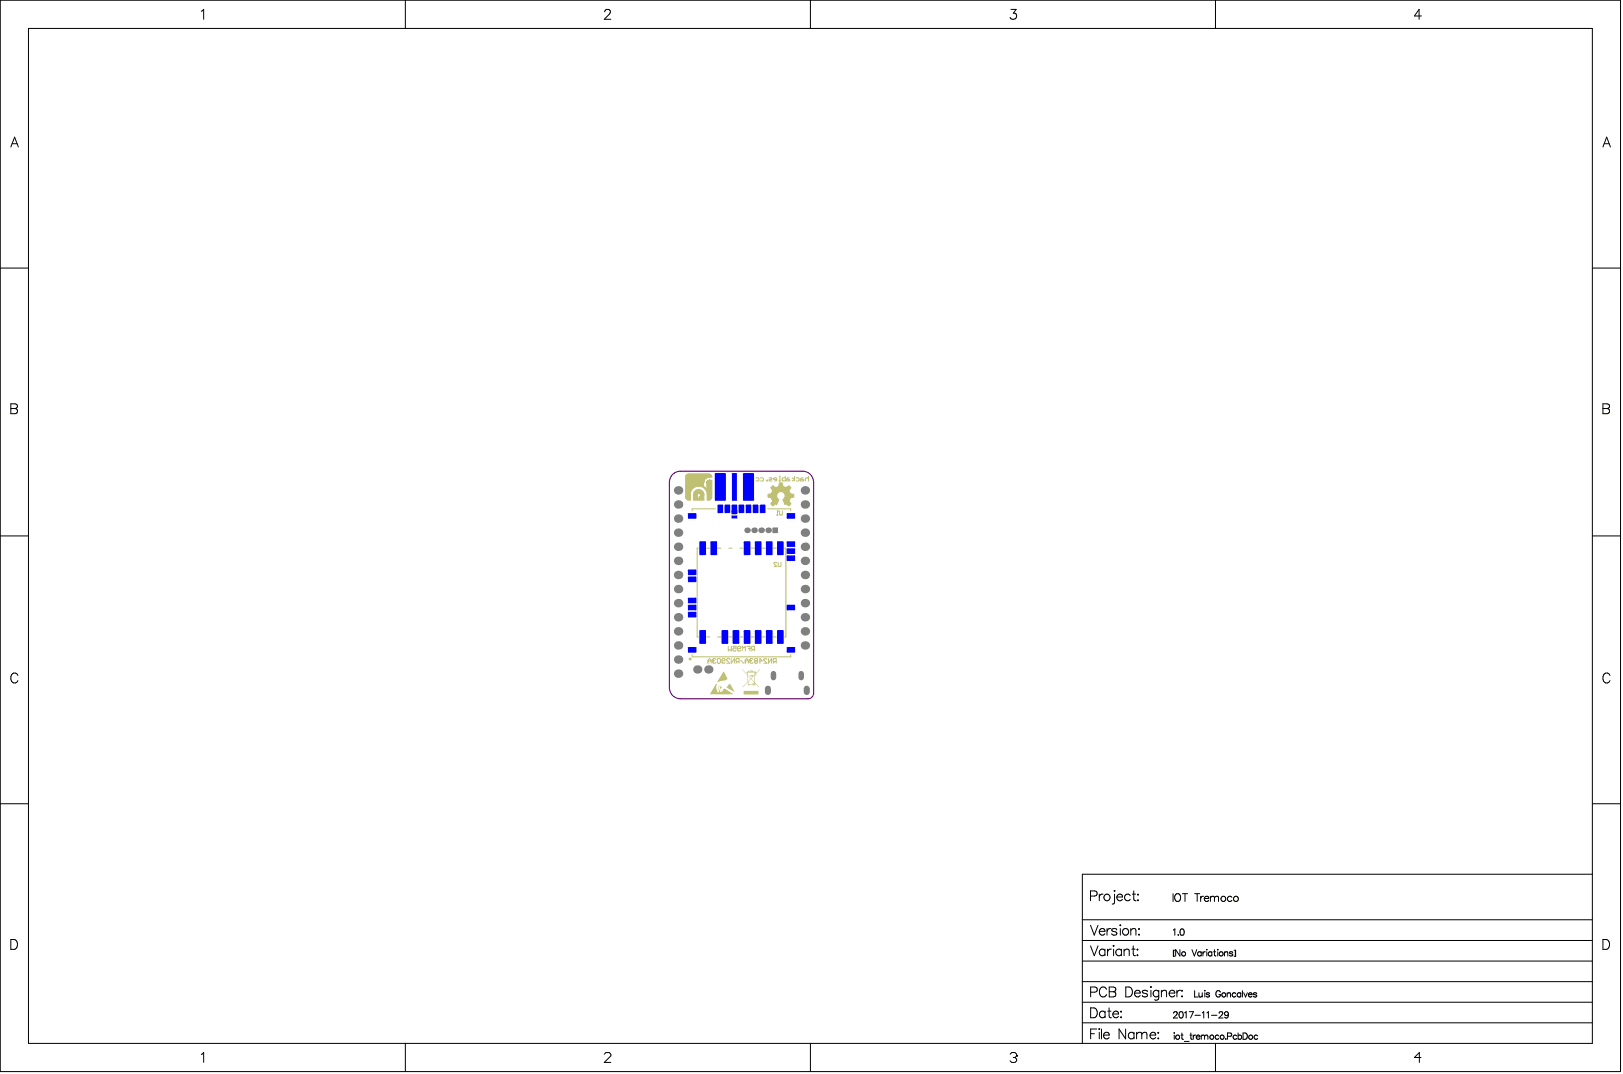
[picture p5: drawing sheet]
<svg xmlns="http://www.w3.org/2000/svg" width="487mm" height="322mm" viewBox="0 0 487 322" stroke-linecap="round" stroke-linejoin="round" font-family="sans-serif">
<g fill="none" stroke="#000" stroke-width=".3">
<path d="M.1 .1h486v321.3h-486zM8.5 8.5h469.1v304.4h-469.1zM60.4 3.4l.7-.6v3M121.6 .1v8.4M181.4 3.5l.1-.4 .5-.3h.5l.5 .3a.92 .92 0 0 1-.3 1.3l-1.4 1.4h1.9M243.1 .1v8.4M303.3 2.8h1.5l-.8 1.1a.99 .99 0 0 1 .9 1.4 .99 .99 0 0 1-1.6 .3l-.3-.4M364.6 .1v8.4M426.4 4.8h-2.1l1.4-2v3M3.3 44.1l1.1-3 1.1 3M3.7 43.1h1.4M480.8 44.1l1.1-3 1.2 3"/>
<path d="M481.2 43.1h1.4M.1 80.4h8.4M477.6 80.4h8.5M3.3 121.1h1.2l.6 .3 .1 .6-.3 .4-.4 .1a.78 .78 0 0 1 .8 .8 .78 .78 0 0 1-.8 .8h-1.2zM3.3 122.5h1.2M480.8 121.1h1.3l.5 .3 .2 .6-.3 .4-.4 .1a.78 .78 0 0 1 .7 .8 .78 .78 0 0 1-.7 .8h-1.3zM480.8 122.5h1.3M.1 160.7h8.4M477.6 160.7h8.5M5.4 202.6a1.09 1.09 0 0 0-1.3-.8 1.09 1.09 0 0 0-.8 1.2 1.3 1.3 0 0 0 .2 1.4 1.3 1.3 0 0 0 1.4 .3l.5-.6M482.9 202.6a1.09 1.09 0 0 0-1.2-.8 1.09 1.09 0 0 0-.9 1.2 1.3 1.3 0 0 0 .3 1.4 1.3 1.3 0 0 0 1.4 .3l.4-.6M.1 241h8.4"/>
<path d="M477.6 241h8.5M324.7 275.8h152.9M327.1 277.5l1.1 2.9 1.2-2.9M327.1 268.7h1.3a.78 .78 0 0 0 .7-.8 .78 .78 0 0 0-.7-.7h-1.3v2.9M329.7 279.3a.93 .93 0 0 0 .6 1.1 .93 .93 0 0 0 1.1-.4M329.7 268.2v1.9M329.9 278.9a.82 .82 0 0 1 .9-.4 .82 .82 0 0 1 .6 .8h-1.7zM330.9 268.2a.95 .95 0 0 0-1.2 .8M332.1 278.5v1.9M333.2 278.5a.95 .95 0 0 0-1.1 .8M334.3 267v.3zM334.3 268.2v2.3l-.1 .5-.6 .1"/>
<path d="M335 278.9a.89 .89 0 0 0-1.5 0l.1 .3 1.3 .4 .1 .4a.89 .89 0 0 1-1.5 0M335 269a.93 .93 0 0 0 .6 1.1 .93 .93 0 0 0 1.1-.4M335.1 268.6a.82 .82 0 0 1 1-.5 .82 .82 0 0 1 .6 .9h-1.7zM336 277.3v.3zM336 278.5v1.9M339 268.6a.94 .94 0 0 0-1.4-.2 .94 .94 0 0 0 0 1.4 .94 .94 0 0 0 1.4-.1M339.2 279l.7-.5 .7 .1 .1 1.8M339.2 278.5v1.9M339.7 268.2h.9M340.1 267.2v2.4l.1 .4 .6 .1M341.3 269.8v.3zM341.3 268.2v.2z"/>
<path d="M341.7 278.5v.3zM351.9 268v2.3M352 278.9l.4-.3v1.9M352.8 268.1a1.16 1.16 0 0 1 1.4 .8 1.16 1.16 0 0 1-.7 1.4 1.21 1.21 0 0 1-1.2-.8 1.21 1.21 0 0 1 .5-1.4zM354.2 278.7l.3-.1a.98 .98 0 0 1 .7 .9 .98 .98 0 0 1-.7 1 1.21 1.21 0 0 1-.3-1.8zM354.7 268h1.5M355.4 268v2.3M358.3 268h1.6M359.1 268v2.3M360.1 268.8v1.5M361 268.8a.75 .75 0 0 0-.9 .7M361.2 269.5v.2a.71 .71 0 0 0 .6 .6 .71 .71 0 0 0 .8-.3"/>
<path d="M361.6 268.9h.8l.2 .6h-1.4zM363.1 269.2l.5-.4 .6 .1 .1 .3M363.1 268.8v1.5M364.3 269.2l.5-.4 .6 .1 .1 1.4M364.3 269.2v1.1M369.5 269.1a.74 .74 0 0 0-1.1-.1 .74 .74 0 0 0 0 1.1 .74 .74 0 0 0 1.1-.1M477.6 262.2h-152.9v50.7M3.3 281.8h.9a1.58 1.58 0 0 1 1.1 1.4 1.58 1.58 0 0 1-1.1 1.5h-.9zM324.7 294.4h152.9M324.7 288.2h152.9M324.7 282h152.9M327.1 283.7l1.1 2.9 1.2-2.9"/>
<path d="M327.1 297.5h1.3a.78 .78 0 0 0 .7-.7 .78 .78 0 0 0-.7-.8h-1.3v3M331.4 285.1a.94 .94 0 0 0-1.4-.2 .94 .94 0 0 0 0 1.4 .94 .94 0 0 0 1.4-.1M331.4 284.6v2M331.9 296.7a1.09 1.09 0 0 0-1.2-.7 1.09 1.09 0 0 0-.9 1.1 1.29 1.29 0 0 0 .3 1.4 1.29 1.29 0 0 0 1.4 .3l.4-.5M332.2 284.6v2M332.7 296h1.3l.6 .3v.8l-.6 .3a.78 .78 0 0 1 .7 .8 .78 .78 0 0 1-.7 .8h-1.3zM332.7 297.4h1.3M333.3 284.6a.95 .95 0 0 0-1.1 .9M333.9 283.7h.3zM334 284.6v2M336.4 285.1a.94 .94 0 0 0-1.4-.2 .94 .94 0 0 0 0 1.4 .94 .94 0 0 0 1.4-.1M336.4 284.6v2"/>
<path d="M337.2 285.2l.7-.6 .7 .2 .1 1.8M337.2 284.6v2M337.7 296h1a1.58 1.58 0 0 1 1 1.5 1.58 1.58 0 0 1-1 1.5h-1zM339.5 284.6h1M339.9 283.7v2.3l.2 .5 .5 .1M340.3 297.8a.93 .93 0 0 0 .6 1.1 .93 .93 0 0 0 1.1-.4M340.5 297.4a.82 .82 0 0 1 .9-.4 .82 .82 0 0 1 .6 .8h-1.7zM341.2 284.6v.3zM341.2 286.3v.3zM341.7 280.2v.2zM344.2 297.4a.89 .89 0 0 0-1.6 0l.2 .3 1.2 .4 .2 .4a.89 .89 0 0 1-1.6 0M345.2 295.9v.2z"/>
<path d="M345.2 297v2M347.6 297.4a.94 .94 0 0 0-1.4-.1 .94 .94 0 0 0 0 1.4 .94 .94 0 0 0 1.4-.2M347.6 297v2.2a.78 .78 0 0 1-.5 .7 .78 .78 0 0 1-.8-.1M348.4 297.5l.7-.5 .7 .1 .1 1.9M348.4 297v2M350.7 297.8a.93 .93 0 0 0 .5 1.1 .93 .93 0 0 0 1.2-.4M351.1 297.1a.78 .78 0 0 1 .9-.1 .78 .78 0 0 1 .4 .8h-1.7zM352 285v1.8M352.4 285h-.4v1.8h.4M353 297v2M353.4 280.4h.1zM353.9 284.8v1.9l-1.2-1.9v1.9"/>
<path d="M354.1 297a.95 .95 0 0 0-1.1 .8M354.4 298.8h.3zM354.6 297v.3zM357.5 284.8l.8 1.9 .7-1.9M358.3 297.1v1.9h1.1M359.6 297.7l.1 1.2 .5 .1 .4-.4M360.3 285.7a.61 .61 0 0 0-.9-.1 .61 .61 0 0 0 0 .9 .61 .61 0 0 0 .9-.1M360.3 285.4v1.3M360.6 297.7v1.3M360.8 285.4v1.3M361.4 297v.2zM361.4 297.7v1.3"/>
<path d="M361.5 285.4l-.4 .1-.3 .5M362 284.7v.2zM362 285.4v1.3M362.8 298l-.3-.3-.7 .3 .9 .5v.4l-.5 .1-.4-.3M363.5 285.7a.61 .61 0 0 0-.9-.1 .61 .61 0 0 0 0 .9 .61 .61 0 0 0 .9-.1M363.5 285.4v1.3M364 285.4h.6M364.3 284.8v1.5l.1 .3 .3 .1M365.2 284.8h.2zM365.3 285.4v1.3M366.1 297.6a.7 .7 0 0 0-.8-.5 .7 .7 0 0 0-.6 .7v.5a.68 .68 0 0 0 .7 .7 .68 .68 0 0 0 .7-.7h-.5M367.3 285.4v1.3"/>
<path d="M367.3 285.8l.4-.4 .5 .1 .1 1.2M368.1 298.1l.5-.4 .4 .1 .1 1.2M368.1 297.7v1.3M369.8 285.7l-.4-.3-.6 .3 .9 .5v.4l-.6 .1-.3-.3M370.2 285h.4v1.8h-.4M370.5 285v1.8M370.7 298a.61 .61 0 0 0-.9-.1 .61 .61 0 0 0 0 .9 .61 .61 0 0 0 .9-.1M372.2 298a.61 .61 0 0 0-.9-.1 .61 .61 0 0 0 0 .9 .61 .61 0 0 0 .9-.1M372.2 297.7v1.3M372.7 297.1v1.9M373.1 297.7l.5 1.3 .6-1.3M374.5 298.3l.1 .4 .3 .3 .7-.3"/>
<path d="M374.7 297.8h.7l.2 .5h-1.1zM377 298l-.4-.3-.6 .3 .9 .5v.4l-.6 .1-.3-.3M480.8 281.8h1a1.58 1.58 0 0 1 1 1.4 1.58 1.58 0 0 1-1 1.5h-1zM60.4 316.2l.7-.5v2.9M121.6 312.9v8.5M181.3 316.2l.5-.5h.9l.5 .5v.4l-1.9 2h1.9M243.1 312.9v8.5M303 316.2l.5-.5h1l.4 .5v.4M304 317.1h.5M304.5 317.1l.4 .5v.5l-.4 .5h-1l-.5-.5M304.9 316.6h.1M304.9 316.6l-.4 .5"/>
<path d="M324.7 306.7h152.9M324.7 300.6h152.9M327.1 302.3h1a1.58 1.58 0 0 1 1.1 1.4 1.58 1.58 0 0 1-1.1 1.5h-1zM327.1 310h1.2M329 308.6h-1.9v3M329.7 308.5v.2zM329.7 309.6v2M330.4 308.6v3M331 310.4a.93 .93 0 0 0 .6 1.1 .93 .93 0 0 0 1.1-.4M331.2 310a.82 .82 0 0 1 .9-.4 .82 .82 0 0 1 .6 .8h-1.7zM331.5 303.7a.94 .94 0 0 0-1.4-.2 .94 .94 0 0 0 0 1.4 .94 .94 0 0 0 1.4-.1M331.5 303.2v2"/>
<path d="M332.3 303.2h.9M332.7 302.3v2.4l.1 .4 .6 .1M333.8 304.1a.93 .93 0 0 0 .6 1 .93 .93 0 0 0 1.1-.3M334.2 303.4a.78 .78 0 0 1 .9-.1 .78 .78 0 0 1 .4 .8h-1.7zM336.3 304.9v.3zM336.3 303.2v.3zM337.6 308.6v3l-1.9-3v3M340.1 310a.94 .94 0 0 0-1.3-.1 .94 .94 0 0 0 0 1.4 .94 .94 0 0 0 1.3-.2M340.1 309.6v2M340.9 310.1l.7-.5 .7 .1 .2 .4M340.9 309.6v2M342.5 310.1l.7-.5 .7 .1 .1 1.9"/>
<path d="M342.5 310.1v1.5M345 310.4a.93 .93 0 0 0 .5 1.1 .93 .93 0 0 0 1.2-.4M345.4 309.7a.78 .78 0 0 1 .9-.1 .78 .78 0 0 1 .4 .8h-1.7zM347.4 309.6v.3zM347.4 311.3v.3zM352 303.8l.4-.4 .6 .1 .1 .3-.2 .6-.9 .9h1.2M352.1 309.8h.2zM352.2 310.4v1.3M353.9 303.5l.3-.1a.98 .98 0 0 1 .7 .9 .98 .98 0 0 1-.7 1 1.21 1.21 0 0 1-.3-1.8zM354.2 310.4h.7M354.5 309.8v1.5l.1 .3 .4 .1M355.2 312.3h1.5"/>
<path d="M355.3 303.8l.5-.4v1.9M356.7 303.4h1.3l-.9 1.9M356.9 310.4h.7M357.2 309.8v1.5l.1 .3 .4 .1M357.9 310.4v1.3M358.4 304.5h1.7M358.7 310.4l-.5 .1-.3 .5M358.8 311l.1 .4 .4 .3 .6-.3M359.1 310.5h.6l.2 .5h-1.1zM360.3 310.8l.5-.4 .4 .1 .1 .3M360.3 310.4v1.3M360.6 303.8l.5-.4v1.9"/>
<path d="M361.3 310.8l.5-.4 .4 .1 .1 1.2M361.3 310.8v.9M362 303.8l.5-.4v1.9M363.4 304.5h1.6M364.6 312.9v8.5M365.6 310.7a.61 .61 0 0 0-.9-.1 .61 .61 0 0 0 0 .9 .61 .61 0 0 0 .9-.1M365.7 303.8l.4-.4 .5 .1 .2 .3-.3 .6-.9 .9h1.3M367.6 311.6h.2zM368.2 310.8l1.1-.1 .1-.7-1.2-.2v1.9M368.5 304a.9 .9 0 0 1-.8 1.3l-.3-.3M371 310.7a.61 .61 0 0 0-.9-.1 .61 .61 0 0 0 0 .9 .61 .61 0 0 0 .9-.1M371.4 310.7a.61 .61 0 0 1 .9-.1 .61 .61 0 0 1 0 .9 .61 .61 0 0 1-.9-.1"/>
<path d="M371.4 309.8v1.9M372.9 309.8h.6a1.02 1.02 0 0 1 .7 .9 1.02 1.02 0 0 1-.7 1h-.6zM377.2 310.7a.61 .61 0 0 0-.9-.1 .61 .61 0 0 0 0 .9 .61 .61 0 0 0 .9-.1M426.2 317.1h-1.9l1.4-1.4v2.9"/>
<circle cx="332" cy="269.1" r=".98"/>
<circle cx="337.6" cy="279.5" r=".98"/>
<circle cx="367" cy="269.5" r=".77"/>
<circle cx="370.7" cy="269.6" r=".77"/>
<circle cx="355" cy="286" r=".63"/>
<circle cx="366.3" cy="286.1" r=".62"/>
<circle cx="367.1" cy="298.4" r=".62"/>
<circle cx="353.3" cy="311" r=".62"/>
<circle cx="363.5" cy="311.1" r=".63"/>
<circle cx="366.6" cy="311" r=".63"/>
<circle cx="367.9" cy="304" r=".59"/>
<circle cx="375.1" cy="311.1" r=".63"/>
</g>
<path d="M201.8 142.3a3.3 3.3 0 0 1 2.3-1h36.6a3.3 3.3 0 0 1 3.4 3.3v63.3l-.3 .8-.6 .6-.8 .3h-38.3a3.3 3.3 0 0 1-3.3-3.4v-61.6a3.3 3.3 0 0 1 1-2.3z" fill="none" stroke="#800080" stroke-width=".34"/>
<g fill="#c0c073">
<path d="M205.9 142.4l.6-.3h6.1l.7 .3 .2 .7-1.3 .1-.9 .7-.2 .7-.1 1.2 1 .9 .1-2.3 .5-.3 .9-.1v5.2l-.2 .5-1.2 .3v-2l-.3-.9-1-1-1.2-.3-1.3 .4-.9 .9-.3 .9-.1 2-1.1-.3-.2-.6v-6.1z"/>
<path d="M208.5 147.3l-.5 .8v1.9h3.1v-1.9l-.4-.8-1.1-.5zM209.2 148.2l.5-.2 .4 .4-.5 1.3-.2-.1v-.6l-.3-.3z"/>
</g>
<g fill="none" stroke="#c0c073" stroke-width=".3">
<path d="M205.7 143v6.1M206.5 142.1h6.1M207 148.4v1.6h-.5M209.4 149v.5M209.6 146.8h.1M209.6 148h.1M209.8 149v.5M211 144.8v1M211 144.8h.1M211 144.7v.1M211.1 144.5v.2M211.1 144.5h.1"/>
<path d="M211.1 144.4v.1M211.1 144.4h.1M211.1 144.3h.1M211.1 148.4v1.6h-3.1v-1.6M211.2 144.2l-.1 .1M211.2 144.2h.1M211.2 144.1v.1M211.2 144.1h.1M212 144.9v1.8M212 144.9h.1M212 144.8h.1M212 144.8v.1"/>
<path d="M212 144.7v.1M212 144.7h.1M212 144.6v.1M212 144.6h.1M212.1 144.6h-.1M212.1 144.6h.1M212.1 144.5v.1M212.1 143.2l-.1 .1M212.1 144.5h.1M212.1 148.4v1.6h.5M212.1 143.2h.1M212.1 144.4h.1"/>
<path d="M212.3 143.2h-.2M212.3 143.2h.1M212.3 144.2h.1M212.3 143.1v.1M212.4 143.1h-.1M212.4 144.2h.1M212.4 143.1h.1M212.5 143.1h-.1M212.5 144.1h-.1M212.5 144.1h.1M212.5 143.1h.1M212.6 144.1h-.1"/>
<path d="M212.6 144.1h.1M212.7 143.1h-.2M212.7 143.1h.1M212.7 144.1h-.1M212.7 144.1h.1M212.8 144.1h-.1M212.8 143.1h-.1M212.8 144.1h.1M212.8 144.1l.7-.1v5.1M212.9 143.1h-.1M212.9 143.1h.1M213.5 143l-.6 .1"/>
<path d="M214.6 152.6h-7v.6M230.2 152.6h7v.6M233 154.5h.4M233.2 153.2h.1M233.2 153.2v1.3M233.2 153.2l.2 .2M233.8 153.2v1.1l.3 .2 .6-.2v-1.1M207.6 196.4v.6h29.6v-.6"/>
</g>
<g fill="none" stroke="#c0c073" stroke-width=".34">
<path d="M219.8 154.3h1M209.5 164.4h-.4v26.6h.4M212 164.4h.9M215.3 164.4h.9M218.6 164.4h.9M222 164.4h.9M225.3 164.4h.9M228.6 164.4h.9M232 164.4h.8M235.4 164.4h.3v26.6h-.3M212 191h.9M215.3 191h.9"/>
<path d="M218.6 191h.9M222 191h.9M225.3 191h.9M228.6 191h.9M232 191h.8"/>
</g>
<path d="M223.1 207.2h4.4v1.1h-4.4zM222.6 200.7l1.5 1.5-.2-.6 .5-.4 1.4-.1 .9 .3 .2 .2-.3 .2v.2l1.4-1.4-1.2 1.4 .1 .5h-.4l-.2 2 1.3 1.6-1-1-.3 .5-.5-.3h-1.1v.3h-.3l-.1-1-1.6 1.4 1.6-1.6-.2-2zM226 205.1a.22 .22 0 0 0 .4 0 .22 .22 0 0 0-.4 0zM226 205.1a.15 .15 0 0 1 .3 0 .15 .15 0 0 1-.3 0zM225.2 203.6l-.7 .8v.8h1.3l.3-.5zM226.3 202.5l-1 1 .9 .9zM224.3 202.6l.1 1.7 .8-.8zM224.2 201.8l.1 .6 .9 1 .6-.6h-.8v-.3h1v.2l.4-.8zM226.7 202.1l-.2 .3h.2zM224.6 201.4v.2h1.8l-.6-.3zM225.2 201.3h.4z" fill="#c0c073"/>
<g fill="none" stroke="#c0c073" stroke-width=".3">
<path d="M226.7 143.3h.7l.2 .2-.2 .7h-.7M228.1 143.3h.7l.2 .2-.2 .7h-.7M230 144h.2v.2h-.2zM230.7 143.3h.7l.2 .2-.9 .5 .2 .2h.7M233 143.8h-1l.3-.5 .7 .2v.5l-.7 .2M233.7 144.2h.4M234.1 142.8h-.2v1.4M235.5 142.8v1.4h-.7l-.2-.7 .2-.2h.7M236.7 143.3l-.7 .2v.7h.7l.2-.2-.2-.2h-.7M237.6 143.3l.7 .5-.7 .4M238.3 142.8v1.4M238.8 143.3h.7l.2 .2-.2 .7h-.7"/>
<path d="M240.9 143.3l-.7 .2v.7h.7l.2-.2-.2-.2h-.7M242.5 142.8v1.4M242.5 143.5l-.7-.2-.2 .2v.7M233 168.8l-.2-.2-.7 .2 .9 1.1h-.9M233.4 168.6v1.1l.2 .2 .7-.2v-1.1M218.5 193.8v1.4l.4-.4 .5 .4v-1.4M219.9 193.8h.9v.7l-.5-.2-.4 .2 .2 .7 .7-.2M221.3 194.5h.6l.3-.2-.3-.5-.6 .3v.9l.2 .2 .7-.2M222.6 195.2v-1.4l.5 .5 .5-.5v1.4M224 193.8h1v1.4M224.5 194.5h.5M225.9 194.8l-.5 .4"/>
<path d="M226.4 194.8h-.7l-.3-.3 .3-.7h.7v1.4"/>
</g>
<path d="M231.8 145.5l.9 .6 .8-.3 .1-.6a.45 .45 0 0 1 .1-.5 .45 .45 0 0 1 .6 0h.5l.2 1 .7 .3 1.1-.5 .6 .7-.6 .9 .3 .7 1.1 .4v1l-1 .2-.3 .8 .6 .9-.8 .8-.9-.6-.2 .2a.39 .39 0 0 1-.4-.2 .39 .39 0 0 1-.1-.4l-.4-1.1 .6-.7-.1-1a1.13 1.13 0 0 0-1.8-.1 1.13 1.13 0 0 0 .4 1.8l-.7 1.7-.5-.2-.4 .3a.36 .36 0 0 1-.3 .3 .36 .36 0 0 1-.4-.3l-.5-.5 .5-1-.2-.6-1.1-.3v-1.1l1.1-.2 .3-.8-.6-.9z" fill="#c0c073"/>
<g fill="none" stroke="#c0c073" stroke-width=".3">
<path d="M212.4 198.2h.9M212.4 198.9v-.9l.4-.5 .5 .5v.9M213.8 198h.1M213.8 198l.2 .2M214 198.2l-.2 .2 .2 .5 .7-.2M214 198.2h.2M214.7 197.7l-.7-.2-.2 .5M215.4 197.5l.7 .2v1l-.2 .2-.7-.2v-1zM216.6 198.2h.7l.2-.2-.2-.5-.7 .2v1l.2 .2 .7-.2M218.9 197.7l-.2-.2-.7 .2 .9 1.2h-.9M219.4 197.5v1.4l.9-1.4v1.4M221.2 198.4l-.5 .5"/>
<path d="M221.7 198.4h-.7l-.3-.2 .3-.7h.7v1.4M222.1 198l1 .9M223.5 198.2h1M223.5 198.9v-.9l.5-.5 .5 .5v.9M224.9 198h.1M224.9 198l.3 .2M225.2 198.2l-.3 .2 .3 .5 .7-.2M225.2 198.2h.2M225.9 197.7l-.7-.2-.3 .5M226.6 198.2l-.3-.2 .3-.5 .7 .2-.3 .5M226.6 198.2l-.3 .2 .3 .5 .7-.2-.3-.5M226.6 198.2h.4"/>
<path d="M227.7 198.2h.9l-.7-.7v1.4M230 197.7l-.2-.2-.7 .2 .9 1.2h-.9M230.5 197.5v1.4l.9-1.4v1.4M232.4 198.4l-.5 .5M232.8 198.4h-.7l-.2-.2 .2-.7h.7v1.4"/>
</g>
<path d="M214.8 205l.3 .2-.3 1.1 .4 1.2 .2 .1-.2-.5 .2 .6 .3-.3-.3-1.4 .4-.4 .8 .5-.7 .8 .1 .6 .5-.1 .1-.3h-.3h.3l.7-.6 2.7 1.7h-7.1zM217 206.7l-.5 .6 .3-.1zM215.8 205.6l-.2 .5 .2 .8 .3-1zM216.1 205.9v.6zM216.3 206l-.1 .4 .3-.2zM218.7 205.2l.3-.2 1.4 2.6-2.5-1.5zM217.1 201.3l1.1 2.3-.5 .4-1.6 .3-.7 .3-.2-.2z" fill="#c0c073"/>
<circle cx="207" cy="197.6" r=".21" fill="none" stroke="#c0c073" stroke-width=".42"/>
<g fill="none" stroke="#c0c073" stroke-width=".3">
<path d="M205.7 149.1a.87 .87 0 0 0 .8 .9M206.5 142.1a.87 .87 0 0 0-.8 .9M209.1 148.6h.1M209.1 148.6l.3 .4M209.5 148l-.4 .5M209.6 148h-.1M209.6 149.7h.1M209.6 148h.1M209.6 148l.5 .5M209.8 149.5l-.2 .2-.2-.2 .2 .2M210.1 148.6l-.3 .4M210.1 148.6h.1"/>
<path d="M211 145.8l1 .9M211.1 148.3a1.57 1.57 0 0 0-1.5-1.5 1.57 1.57 0 0 0-1.6 1.6M211.1 148.3v.1M211.2 144.1h.1M211.3 144h-.1M211.3 144h.1M211.3 143.9v.1M211.3 143.9h.1M211.8 143.4l-.5 .5M211.9 143.4h-.1M211.9 143.3v.1M211.9 143.3h.1"/>
<path d="M212 143.3h.1M212.1 148.4a2.54 2.54 0 0 0-2.5-2.6 2.54 2.54 0 0 0-2.6 2.6M212.2 144.3v.1M212.3 144.2l-.1 .1M212.3 144.2h.1M212.6 142.1a.87 .87 0 0 1 .9 .9M213.5 149.1a.87 .87 0 0 1-.9 .9"/>
</g>
<g fill="#808080">
<circle cx="203.4" cy="197.8" r="1.27"/>
<circle cx="203.4" cy="202" r="1.27"/>
<circle cx="203.4" cy="193.6" r="1.27"/>
<circle cx="203.4" cy="185.1" r="1.27"/>
<circle cx="203.4" cy="180.9" r="1.27"/>
<circle cx="203.4" cy="189.3" r="1.27"/>
<circle cx="203.4" cy="172.4" r="1.27"/>
<circle cx="203.4" cy="168.2" r="1.27"/>
<circle cx="203.4" cy="159.7" r="1.27"/>
<circle cx="203.4" cy="155.5" r="1.27"/>
<circle cx="203.4" cy="147.1" r="1.27"/>
<circle cx="224.1" cy="159" r=".85"/>
<circle cx="230.4" cy="159" r=".85"/>
</g>
<path d="M240.3 202v1.2" fill="none" stroke="#808080" stroke-width="1.7"/>
<g fill="#808080">
<circle cx="203.4" cy="176.7" r="1.27"/>
<circle cx="203.4" cy="164" r="1.27"/>
<circle cx="203.4" cy="151.3" r="1.27"/>
<circle cx="209.1" cy="200.8" r="1.25"/>
<circle cx="212.5" cy="200.8" r="1.25"/>
</g>
<path d="M230.3 206.5v1" fill="none" stroke="#808080" stroke-width="1.8"/>
<path d="M232 202v1.2" fill="none" stroke="#808080" stroke-width="1.7"/>
<path d="M231.9 158.2h1.2l.3 .2v1.2l-.3 .3h-1.2l-.2-.3v-1.2z" fill-rule="evenodd" fill="#808080"/>
<g fill="#808080">
<path d="M231.9 159.6v.3zM231.7 159.6h.2v.3z"/>
<path d="M233.1 159.6h.3zM233.1 159.6h.3l-.3 .3z"/>
<path d="M233.1 158.2v.2zM233.1 158.2l.3 .2h-.3z"/>
<path d="M231.7 158.4h.2zM231.8 158.3l.1-.1v.2h-.2z"/>
<circle cx="226.2" cy="159" r=".85"/>
<circle cx="228.3" cy="159" r=".85"/>
</g>
<path d="M242 206.5v1" fill="none" stroke="#808080" stroke-width="1.8"/>
<g fill="#808080">
<circle cx="241.4" cy="193.6" r="1.27"/>
<circle cx="241.4" cy="185.1" r="1.27"/>
<circle cx="241.4" cy="180.9" r="1.27"/>
<circle cx="241.4" cy="189.3" r="1.27"/>
<circle cx="241.4" cy="172.4" r="1.27"/>
<circle cx="241.4" cy="168.2" r="1.27"/>
<circle cx="241.4" cy="159.7" r="1.27"/>
<circle cx="241.4" cy="155.5" r="1.27"/>
<circle cx="241.4" cy="147.1" r="1.27"/>
<circle cx="241.4" cy="176.7" r="1.27"/>
<circle cx="241.4" cy="164" r="1.27"/>
<circle cx="241.4" cy="151.3" r="1.27"/>
</g>
<g fill="#00f">
<path d="M219.5 154.6h1.6v.8l-1.6 .1z" fill-rule="evenodd"/>
<path d="M219.6 153.1h1.4l.1 1-1.5 .1z" fill-rule="evenodd"/>
<path d="M236.2 194h2l.3 .3v1.2l-.3 .2h-2l-.2-.2v-1.2z" fill-rule="evenodd"/>
<path d="M236.2 166.6h2l.3 .2v1.2l-.3 .2h-2l-.2-.2v-1.2z" fill-rule="evenodd"/>
<path d="M236.2 153.9h2l.3 .2v1.2l-.3 .3h-2l-.2-.3v-1.2z" fill-rule="evenodd"/>
<path d="M219.7 151.3h1.2l.2 .3v2l-.2 .3h-1.2l-.3-.3v-2z" fill-rule="evenodd"/>
<path d="M219.7 141.9l1.3 .1-.1 8.2-1.4-.2z" fill-rule="evenodd"/>
<path d="M223.9 151.3h1.2l.3 .3v2l-.3 .3h-1.2l-.2-.3v-2z" fill-rule="evenodd"/>
<path d="M226 151.3h1.2l.3 .3v2l-.3 .3h-1.2l-.2-.3v-2z" fill-rule="evenodd"/>
<path d="M236.2 181.4h2l.3 .2v1.2l-.3 .2h-2l-.2-.2v-1.2z" fill-rule="evenodd"/>
<path d="M236.2 162.3h2l.3 .3v1.2l-.3 .2h-2l-.2-.2v-1.2z" fill-rule="evenodd"/>
<path d="M210.1 162.3h1.4l.3 .3v3.6l-.3 .3h-1.4l-.3-.3v-3.6z" fill-rule="evenodd"/>
<path d="M210.1 188.9h1.4l.3 .3v3.6l-.3 .3h-1.4l-.3-.3v-3.6z" fill-rule="evenodd"/>
<path d="M213.4 162.3h1.4l.3 .3v3.6l-.3 .3h-1.4l-.3-.3v-3.6z" fill-rule="evenodd"/>
<path d="M216.7 188.9h1.4l.3 .3v3.6l-.3 .3h-1.4l-.3-.3v-3.6z" fill-rule="evenodd"/>
<path d="M220.1 188.9h1.4l.3 .3v3.6l-.3 .3h-1.4l-.3-.3v-3.6z" fill-rule="evenodd"/>
<path d="M223.1 162.6l.3-.3h1.4l.3 .3v3.6l-.3 .3h-1.4l-.3-.3z" fill-rule="evenodd"/>
<path d="M223.4 188.9h1.4l.3 .3v3.6l-.3 .3h-1.4l-.3-.3v-3.6z" fill-rule="evenodd"/>
<path d="M226.7 162.3h1.4l.3 .3v3.6l-.3 .3h-1.4l-.3-.3v-3.6z" fill-rule="evenodd"/>
<path d="M226.7 188.9h1.4l.3 .3v3.6l-.3 .3h-1.4l-.3-.3v-3.6z" fill-rule="evenodd"/>
<path d="M230 162.3h1.4l.3 .3v3.6l-.3 .3h-1.4l-.3-.3v-3.6z" fill-rule="evenodd"/>
<path d="M230 188.9h1.4l.3 .3v3.6l-.3 .3h-1.4l-.3-.3v-3.6z" fill-rule="evenodd"/>
<path d="M233.1 162.6l.3-.3h1.4l.3 .3v3.6l-.3 .3h-1.4l-.3-.3z" fill-rule="evenodd"/>
<path d="M233.4 188.9h1.4l.3 .3v3.6l-.3 .3h-1.4l-.3-.3v-3.6z" fill-rule="evenodd"/>
<path d="M236.2 164.4h2l.3 .3v1.2l-.3 .2h-2l-.2-.2v-1.2z" fill-rule="evenodd"/>
<path d="M217.6 151.3h1.2l.2 .3v2l-.2 .3h-1.2l-.3-.3v-2z" fill-rule="evenodd"/>
<path d="M215.5 151.3h1.2l.2 .3v2l-.2 .3h-1.2l-.3-.3v-2z" fill-rule="evenodd"/>
<path d="M214.7 141.9h2.7l.3 .3v7.7l-.3 .3h-2.7l-.3-.3v-7.7z" fill-rule="evenodd"/>
<path d="M228.2 151.3h1.1l.3 .3v2l-.3 .3h-1.1l-.3-.3v-2z" fill-rule="evenodd"/>
<path d="M221.8 151.3h1.2l.3 .3v2l-.3 .3h-1.2l-.2-.3v-2z" fill-rule="evenodd"/>
<path d="M223.2 141.9h2.7l.3 .3v7.7l-.3 .3h-2.7l-.3-.3v-7.7z" fill-rule="evenodd"/>
<path d="M206.6 194h2l.3 .3v1.2l-.3 .2h-2l-.3-.2v-1.2z" fill-rule="evenodd"/>
<path d="M206.6 183.5h2l.3 .2v1.2l-.3 .3h-2l-.3-.3v-1.2z" fill-rule="evenodd"/>
<path d="M206.6 170.8h2l.3 .2v1.2l-.3 .3h-2l-.3-.3v-1.2z" fill-rule="evenodd"/>
<path d="M206.6 153.9h2l.3 .2v1.2l-.3 .3h-2l-.3-.3v-1.2z" fill-rule="evenodd"/>
<path d="M206.6 179.2h2l.3 .3v1.2l-.3 .2h-2l-.3-.2v-1.2z" fill-rule="evenodd"/>
<path d="M206.6 181.4h2l.3 .2v1.2l-.3 .2h-2l-.3-.2v-1.2z" fill-rule="evenodd"/>
<path d="M206.6 172.9h2l.3 .2v1.2l-.3 .3h-2l-.3-.3v-1.2z" fill-rule="evenodd"/>
</g>
<g fill="#00f">
<path d="M220.9 141.9l.1 .1z"/>
<path d="M219.5 150l.2 .2z"/>
<path d="M236 194.3h.2zM236 194.1l.2-.1v.3h-.2z"/>
<path d="M236.2 195.5v.2zM236 195.5h.2v.2z"/>
<path d="M238.2 195.5h.3zM238.2 195.5h.3l-.3 .2z"/>
<path d="M238.2 194v.3zM238.2 194l.3 .3h-.3z"/>
<path d="M236 166.8h.2zM236 166.6h.2v.2h-.2z"/>
<path d="M236.2 168v.2zM236 168h.2v.2z"/>
<path d="M238.2 168h.3zM238.2 168h.3l-.3 .2z"/>
<path d="M238.2 166.6v.2zM238.2 166.6l.3 .2h-.3z"/>
<path d="M236 154.1h.2zM236 153.9h.2v.2h-.2z"/>
<path d="M236.2 155.3v.3zM236 155.3h.2v.3z"/>
<path d="M238.2 155.3h.3zM238.2 155.3h.3l-.3 .3z"/>
<path d="M238.2 153.9v.2zM238.2 153.9l.3 .2h-.3z"/>
<path d="M220.9 151.3v.3zM220.9 151.3l.2 .3h-.2z"/>
<path d="M219.4 151.6h.3zM219.5 151.4l.2-.1v.3h-.3z"/>
<path d="M219.7 153.6v.3zM219.4 153.6h.3v.3z"/>
<path d="M220.9 153.6h.2zM220.9 153.6h.2l-.2 .3z"/>
<path d="M225.1 151.3v.3zM225.1 151.3l.3 .3h-.3z"/>
<path d="M223.7 151.6h.2zM223.7 151.4l.2-.1v.3h-.2z"/>
<path d="M223.9 153.6v.3zM223.7 153.6h.2v.3z"/>
<path d="M225.1 153.6h.3zM225.1 153.6h.3l-.3 .3z"/>
<path d="M227.2 151.3v.3zM227.2 151.3l.3 .3h-.3z"/>
<path d="M225.8 151.6h.2zM225.9 151.4l.1-.1v.3h-.2z"/>
<path d="M226 153.6v.3zM225.8 153.6h.2v.3z"/>
<path d="M227.2 153.6h.3zM227.2 153.6h.3l-.3 .3z"/>
<path d="M236 181.6h.2zM236 181.4h.2v.2h-.2z"/>
<path d="M236.2 182.8v.2zM236 182.8h.2v.2z"/>
<path d="M238.2 182.8h.3zM238.2 182.8h.3l-.3 .2z"/>
<path d="M238.2 181.4v.2zM238.2 181.4l.3 .2h-.3z"/>
<path d="M236 162.6h.2zM236 162.4l.2-.1v.3h-.2z"/>
<path d="M236.2 163.8v.2zM236 163.8h.2v.2z"/>
<path d="M238.2 163.8h.3zM238.2 163.8h.3l-.3 .2z"/>
<path d="M238.2 162.3v.3zM238.2 162.3l.3 .3h-.3z"/>
<path d="M209.8 162.6h.3zM209.9 162.4l.2-.1v.3h-.3z"/>
<path d="M210.1 166.2v.3zM209.8 166.2h.3v.3z"/>
<path d="M211.5 166.2h.3zM211.5 166.2h.3l-.2 .2-.1 .1z"/>
<path d="M211.5 162.3v.3zM211.5 162.3l.3 .3h-.3z"/>
<path d="M209.8 189.2h.3zM209.9 189l.2-.1v.3h-.3z"/>
<path d="M210.1 192.8v.3zM209.8 192.8h.3v.3z"/>
<path d="M211.5 192.8h.3zM211.5 192.8h.3l-.2 .3h-.1z"/>
<path d="M211.5 188.9v.3zM211.5 188.9l.3 .3h-.3z"/>
<path d="M213.1 162.6h.3zM213.3 162.4l.1-.1v.3h-.3z"/>
<path d="M213.4 166.2v.3zM213.1 166.2h.3v.3z"/>
<path d="M214.8 166.2h.3zM214.8 166.2h.3l-.1 .2-.2 .1z"/>
<path d="M214.8 162.3v.3zM214.8 162.3l.3 .3h-.3z"/>
<path d="M216.4 189.2h.3zM216.6 189l.1-.1v.3h-.3z"/>
<path d="M216.7 192.8v.3zM216.4 192.8h.3v.3z"/>
<path d="M218.1 192.8h.3zM218.1 192.8h.3l-.1 .3h-.2z"/>
<path d="M218.1 188.9v.3zM218.1 188.9l.3 .3h-.3z"/>
<path d="M219.8 189.2h.3zM219.9 189l.2-.1v.3h-.3z"/>
<path d="M220.1 192.8v.3zM219.8 192.8h.3v.3z"/>
<path d="M221.5 192.8h.3zM221.5 192.8h.3l-.2 .3h-.1z"/>
<path d="M221.5 188.9v.3zM221.5 188.9l.3 .3h-.3z"/>
<path d="M223.1 162.6h.3zM223.2 162.4l.2-.1v.3h-.3z"/>
<path d="M223.4 166.2v.3zM223.1 166.2h.3v.3z"/>
<path d="M224.8 166.2h.3zM224.8 166.2h.3l-.2 .2-.1 .1z"/>
<path d="M224.8 162.3v.3zM224.8 162.3l.3 .3h-.3z"/>
<path d="M223.1 189.2h.3zM223.2 189l.2-.1v.3h-.3z"/>
<path d="M223.4 192.8v.3zM223.1 192.8h.3v.3z"/>
<path d="M224.8 192.8h.3zM224.8 192.8h.3l-.2 .3h-.1z"/>
<path d="M224.8 188.9v.3zM224.8 188.9l.3 .3h-.3z"/>
<path d="M226.4 162.6h.3zM226.6 162.4l.1-.1v.3h-.3z"/>
<path d="M226.7 166.2v.3zM226.4 166.2h.3v.3z"/>
<path d="M228.1 166.2h.3zM228.1 166.2h.3l-.1 .2-.2 .1z"/>
<path d="M228.1 162.3v.3zM228.1 162.3l.3 .3h-.3z"/>
<path d="M226.4 189.2h.3zM226.6 189l.1-.1v.3h-.3z"/>
<path d="M226.7 192.8v.3zM226.4 192.8h.3v.3z"/>
<path d="M228.1 192.8h.3zM228.1 192.8h.3l-.1 .3h-.2z"/>
<path d="M228.1 188.9v.3zM228.1 188.9l.3 .3h-.3z"/>
<path d="M229.7 162.6h.3zM229.9 162.4l.1-.1v.3h-.3z"/>
<path d="M230 166.2v.3zM229.7 166.2h.3v.3z"/>
<path d="M231.4 166.2h.3zM231.4 166.2h.3l-.1 .2-.2 .1z"/>
<path d="M231.4 162.3v.3zM231.4 162.3l.3 .3h-.3z"/>
<path d="M229.7 189.2h.3zM229.9 189l.1-.1v.3h-.3z"/>
<path d="M230 192.8v.3zM229.7 192.8h.3v.3z"/>
<path d="M231.4 192.8h.3zM231.4 192.8h.3l-.1 .3h-.2z"/>
<path d="M231.4 188.9v.3zM231.4 188.9l.3 .3h-.3z"/>
<path d="M233.1 162.6h.3zM233.2 162.4l.2-.1v.3h-.3z"/>
<path d="M233.4 166.2v.3zM233.1 166.2h.3v.3z"/>
<path d="M234.8 166.2h.3zM234.8 166.2h.3l-.2 .2-.1 .1z"/>
<path d="M234.8 162.3v.3zM234.8 162.3l.3 .3h-.3z"/>
<path d="M233.1 189.2h.3zM233.2 189l.2-.1v.3h-.3z"/>
<path d="M233.4 192.8v.3zM233.1 192.8h.3v.3z"/>
<path d="M234.8 192.8h.3zM234.8 192.8h.3l-.2 .3h-.1z"/>
<path d="M234.8 188.9v.3zM234.8 188.9l.3 .3h-.3z"/>
<path d="M236 164.7h.2zM236 164.5l.2-.1v.3h-.2z"/>
<path d="M236.2 165.9v.2zM236 165.9h.2v.2z"/>
<path d="M238.2 165.9h.3zM238.2 165.9h.3l-.3 .2z"/>
<path d="M238.2 164.4v.3zM238.2 164.4l.3 .3h-.3z"/>
<path d="M218.8 151.3v.3zM218.8 151.3l.2 .3h-.2z"/>
<path d="M217.3 151.6h.3zM217.4 151.4l.2-.1v.3h-.3z"/>
<path d="M217.6 153.6v.3zM217.3 153.6h.3v.3z"/>
<path d="M218.8 153.6h.2zM218.8 153.6h.2l-.2 .3z"/>
<path d="M216.7 151.3v.3zM216.7 151.3l.2 .3h-.2z"/>
<path d="M215.2 151.6h.3zM215.3 151.4l.2-.1v.3h-.3z"/>
<path d="M215.5 153.6v.3zM215.2 153.6h.3v.3z"/>
<path d="M216.7 153.6h.2zM216.7 153.6h.2l-.2 .3z"/>
<path d="M217.4 149.9h.3zM217.4 149.9h.3l-.1 .2-.2 .1z"/>
<path d="M217.4 141.9v.3zM217.4 141.9l.3 .3h-.3z"/>
<path d="M214.4 142.2h.3zM214.6 141.9h.1v.3h-.3z"/>
<path d="M214.7 149.9v.3zM214.4 149.9h.3v.3z"/>
<path d="M229.3 151.3v.3zM229.3 151.3l.3 .3h-.3z"/>
<path d="M227.9 151.6h.3zM228 151.4l.2-.1v.3h-.3z"/>
<path d="M228.2 153.6v.3zM227.9 153.6h.3v.3z"/>
<path d="M229.3 153.6h.3zM229.3 153.6h.3l-.3 .3z"/>
<path d="M223 151.3v.3zM223 151.3l.3 .3h-.3z"/>
<path d="M221.6 151.6h.2zM221.6 151.4l.2-.1v.3h-.2z"/>
<path d="M221.8 153.6v.3zM221.6 153.6h.2v.3z"/>
<path d="M223 153.6h.3zM223 153.6h.3l-.3 .3z"/>
<path d="M225.9 149.9h.3zM225.9 149.9h.3l-.2 .2-.1 .1z"/>
<path d="M225.9 141.9v.3zM225.9 141.9l.3 .3h-.3z"/>
<path d="M222.9 142.2h.3zM223 141.9h.2v.3h-.3z"/>
<path d="M223.2 149.9v.3zM222.9 149.9h.3v.3z"/>
<path d="M206.3 194.3h.3zM206.4 194.1l.2-.1v.3h-.3z"/>
<path d="M206.6 195.5v.2zM206.3 195.5h.3v.2z"/>
<path d="M208.6 195.5h.3zM208.6 195.5h.3l-.3 .2z"/>
<path d="M208.6 194v.3zM208.6 194l.3 .3h-.3z"/>
<path d="M206.3 183.7h.3zM206.4 183.5h.2v.2h-.3z"/>
<path d="M206.6 184.9v.3zM206.3 184.9h.3v.3z"/>
<path d="M208.6 184.9h.3zM208.6 184.9h.3l-.3 .3z"/>
<path d="M208.6 183.5v.2zM208.6 183.5l.3 .2h-.3z"/>
<path d="M206.3 171h.3zM206.4 170.9l.2-.1v.2h-.3z"/>
<path d="M206.6 172.2v.3zM206.3 172.2h.3v.3z"/>
<path d="M208.6 172.2h.3zM208.6 172.2h.3l-.3 .3z"/>
<path d="M208.6 170.8v.2zM208.6 170.8l.3 .2h-.3z"/>
<path d="M206.3 154.1h.3zM206.4 153.9h.2v.2h-.3z"/>
<path d="M206.6 155.3v.3zM206.3 155.3h.3v.3z"/>
<path d="M208.6 155.3h.3zM208.6 155.3h.3l-.3 .3z"/>
<path d="M208.6 153.9v.2zM208.6 153.9l.3 .2h-.3z"/>
<path d="M206.3 179.5h.3zM206.4 179.3l.2-.1v.3h-.3z"/>
<path d="M206.6 180.7v.2zM206.3 180.7h.3v.2z"/>
<path d="M208.6 180.7h.3zM208.6 180.7h.3l-.3 .2z"/>
<path d="M208.6 179.2v.3zM208.6 179.2l.3 .3h-.3z"/>
<path d="M206.3 181.6h.3zM206.4 181.4h.2v.2h-.3z"/>
<path d="M206.6 182.8v.2zM206.3 182.8h.3v.2z"/>
<path d="M208.6 182.8h.3zM208.6 182.8h.3l-.3 .2z"/>
<path d="M208.6 181.4v.2zM208.6 181.4l.3 .2h-.3z"/>
<path d="M206.3 173.1h.3zM206.4 173l.2-.1v.2h-.3z"/>
<path d="M206.6 174.3v.3zM206.3 174.3h.3v.3z"/>
<path d="M208.6 174.3h.3zM208.6 174.3h.3l-.3 .3z"/>
<path d="M208.6 172.9v.2zM208.6 172.9l.3 .2h-.3z"/>
</g>
</svg>
